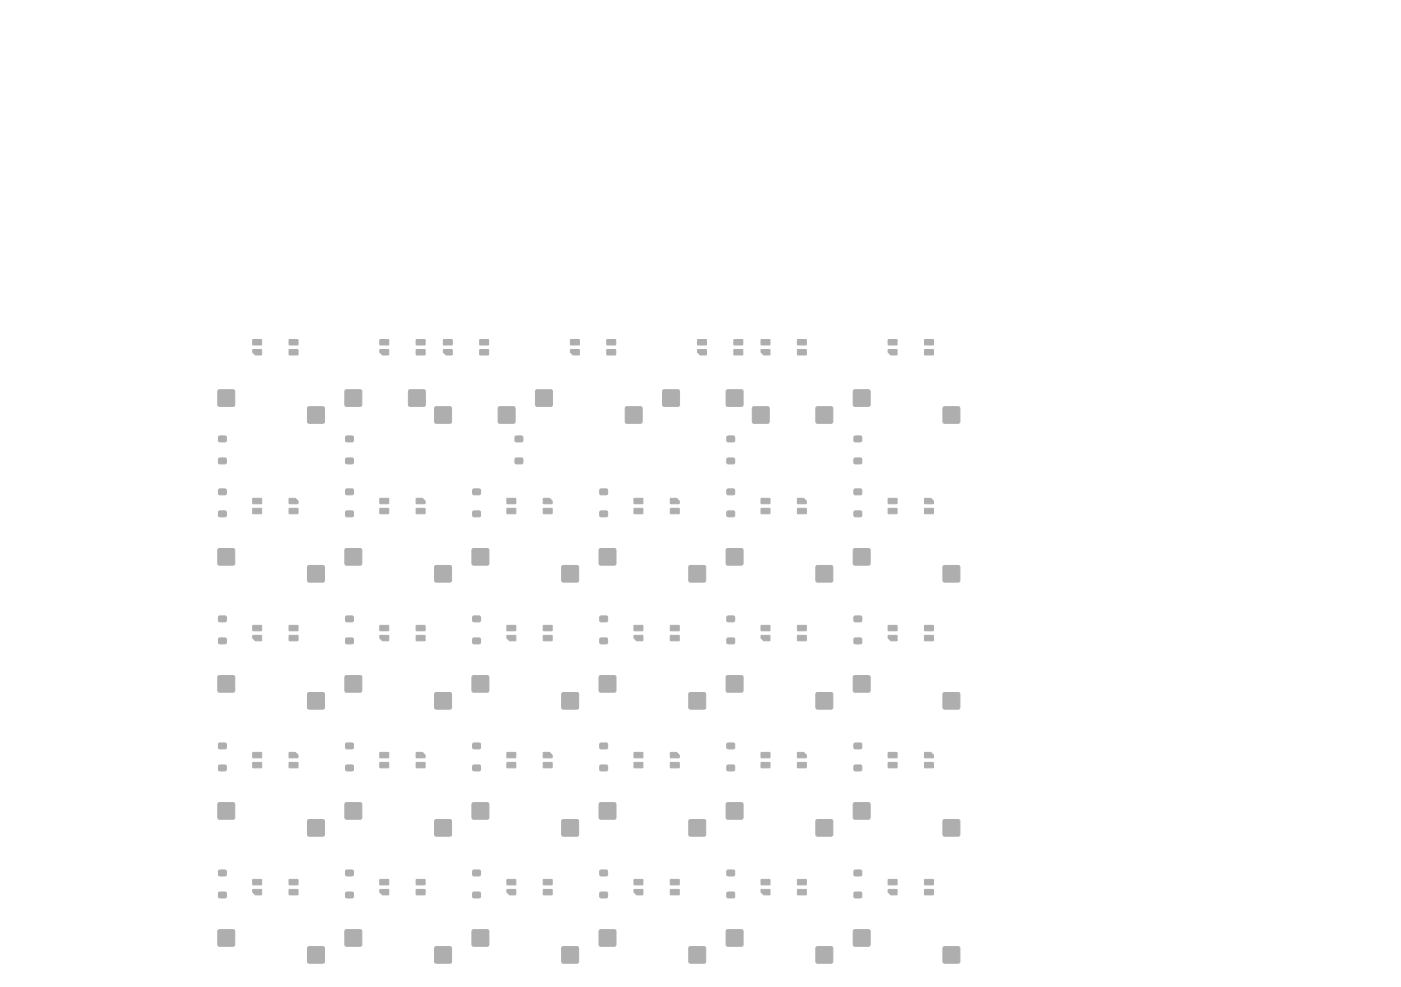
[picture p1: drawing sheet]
<svg xmlns="http://www.w3.org/2000/svg" width="210mm" height="148mm" viewBox="0 0 210 148" stroke-linecap="round" stroke-linejoin="round" font-family="sans-serif">
<g fill="#bbaaa4" stroke="#bbaaa4" stroke-width=".15">
<path d="M110 50.9h1.3v.8h-1.2z"/>
<path d="M110 52.4h1.3v.8h-1.2z"/>
<path d="M104.6 50.9h1.2l.1 .8h-1.3z"/>
<path d="M104.6 52.4h1.2l.1 .8h-.9l-.5-.4z"/>
<path d="M119.5 93.8h1.3l.1 .7-1.3 .1z"/>
<path d="M119.5 95.3h1.3l.1 .7-1.3 .1z"/>
<path d="M114.1 93.8h1.3v.7l-1.3 .1z"/>
<path d="M114.1 95.3h1.3v.7l-.9 .1-.4-.4z"/>
<path d="M100.5 131.9h1.3v.7l-1.3 .1z"/>
<path d="M100.5 133.4h1.3v.7l-1.3 .1z"/>
<path d="M95 131.9h1.3l.1 .7-1.3 .1z"/>
<path d="M95 133.4h1.3l.1 .7-1 .1-.4-.4z"/>
<path d="M138.6 131.9h1.3v.7l-1.3 .1z"/>
<path d="M138.6 133.4h1.3v.7l-1.3 .1z"/>
<path d="M133.1 131.9h1.3l.1 .7-1.3 .1z"/>
<path d="M133.1 133.4h1.3l.1 .7-1 .1-.4-.4z"/>
<path d="M71.9 50.9h1.3v.8h-1.2z"/>
<path d="M71.9 52.4h1.3v.8h-1.2z"/>
<path d="M66.5 50.9h1.2l.1 .8h-1.3z"/>
<path d="M66.5 52.4h1.2l.1 .8h-.9l-.5-.4z"/>
<path d="M138.6 50.9h1.3v.8h-1.3z"/>
<path d="M138.6 52.4h1.3v.8h-1.3z"/>
<path d="M133.1 50.9h1.3l.1 .8h-1.3z"/>
<path d="M133.1 52.4h1.3l.1 .8h-1l-.4-.4z"/>
<path d="M100.5 93.8h1.3v.7l-1.3 .1z"/>
<path d="M100.5 95.3h1.3v.7l-1.3 .1z"/>
<path d="M95 93.8h1.3l.1 .7-1.3 .1z"/>
<path d="M95 95.3h1.3l.1 .7-1 .1-.4-.4z"/>
<path d="M81.4 131.9h1.3l.1 .7-1.3 .1z"/>
<path d="M81.4 133.4h1.3l.1 .7-1.3 .1z"/>
<path d="M76 131.9h1.3v.7l-1.3 .1z"/>
<path d="M76 133.4h1.3v.7l-.9 .1-.4-.4z"/>
<path d="M81.4 93.8h1.3l.1 .7-1.3 .1z"/>
<path d="M81.4 95.3h1.3l.1 .7-1.3 .1z"/>
<path d="M76 93.8h1.3v.7l-1.3 .1z"/>
<path d="M76 95.3h1.3v.7l-.9 .1-.4-.4z"/>
<path d="M43.3 131.9h1.3l.1 .7-1.3 .1z"/>
<path d="M43.3 133.4h1.3l.1 .7-1.3 .1z"/>
<path d="M37.9 131.9h1.3v.7l-1.3 .1z"/>
<path d="M37.9 133.4h1.3v.7l-.9 .1-.4-.4z"/>
<path d="M119.5 50.9h1.3l.1 .8h-1.3z"/>
<path d="M119.5 52.4h1.3l.1 .8h-1.3z"/>
<path d="M114.1 50.9h1.3v.8h-1.3z"/>
<path d="M114.1 52.4h1.3v.8h-.9l-.4-.4z"/>
<path d="M43.3 50.9h1.3l.1 .8h-1.3z"/>
<path d="M43.3 52.4h1.3l.1 .8h-1.3z"/>
<path d="M37.9 50.9h1.3v.8h-1.3z"/>
<path d="M37.9 52.4h1.3v.8h-.9l-.4-.4z"/>
<path d="M62.4 50.9h1.3v.8h-1.3z"/>
<path d="M62.4 52.4h1.3v.8h-1.3z"/>
<path d="M56.9 50.9h1.3l.1 .8h-1.3z"/>
<path d="M56.9 52.4h1.3l.1 .8h-1l-.4-.4z"/>
<path d="M91 50.9h1.2l.1 .8h-1.3z"/>
<path d="M91 52.4h1.2l.1 .8h-1.3z"/>
<path d="M85.5 50.9h1.3v.8h-1.2z"/>
<path d="M85.5 52.4h1.3v.8h-.9l-.4-.4z"/>
<path d="M62.4 93.8h1.3v.7l-1.3 .1z"/>
<path d="M62.4 95.3h1.3v.7l-1.3 .1z"/>
<path d="M56.9 93.8h1.3l.1 .7-1.3 .1z"/>
<path d="M56.9 95.3h1.3l.1 .7-1 .1-.4-.4z"/>
<path d="M138.6 93.8h1.3v.7l-1.3 .1z"/>
<path d="M138.6 95.3h1.3v.7l-1.3 .1z"/>
<path d="M133.1 93.8h1.3l.1 .7-1.3 .1z"/>
<path d="M133.1 95.3h1.3l.1 .7-1 .1-.4-.4z"/>
<path d="M119.5 131.9h1.3l.1 .7-1.3 .1z"/>
<path d="M119.5 133.4h1.3l.1 .7-1.3 .1z"/>
<path d="M114.1 131.9h1.3v.7l-1.3 .1z"/>
<path d="M114.1 133.4h1.3v.7l-.9 .1-.4-.4z"/>
<path d="M43.3 93.8h1.3l.1 .7-1.3 .1z"/>
<path d="M43.3 95.3h1.3l.1 .7-1.3 .1z"/>
<path d="M37.9 93.8h1.3v.7l-1.3 .1z"/>
<path d="M37.9 95.3h1.3v.7l-.9 .1-.4-.4z"/>
<path d="M62.4 131.9h1.3v.7l-1.3 .1z"/>
<path d="M62.4 133.4h1.3v.7l-1.3 .1z"/>
<path d="M56.9 131.9h1.3l.1 .7-1.3 .1z"/>
<path d="M56.9 133.4h1.3l.1 .7-1 .1-.4-.4z"/>
<path d="M76 76.2h1.3v.8h-1.3z"/>
<path d="M76 74.7h1.3v.8h-1.3z"/>
<path d="M81.4 76.2h1.3l.1 .8h-1.3z"/>
<path d="M81.4 74.7h1l.4 .4v.4h-1.3z"/>
<path d="M133.1 76.2h1.3l.1 .8h-1.3z"/>
<path d="M133.1 74.7h1.3l.1 .8h-1.3z"/>
<path d="M138.6 76.2h1.3v.8h-1.3z"/>
<path d="M138.6 74.7h.9l.4 .4v.4h-1.3z"/>
<path d="M95 114.3h1.3l.1 .8h-1.3z"/>
<path d="M95 112.8h1.3l.1 .8h-1.3z"/>
<path d="M100.5 114.3h1.3v.8h-1.3z"/>
<path d="M100.5 112.8h.9l.4 .4v.4h-1.3z"/>
<path d="M37.9 76.2h1.3v.8h-1.3z"/>
<path d="M37.9 74.7h1.3v.8h-1.3z"/>
<path d="M43.3 76.2h1.3l.1 .8h-1.3z"/>
<path d="M43.3 74.7h1l.4 .4v.4h-1.3z"/>
<path d="M95 76.2h1.3l.1 .8h-1.3z"/>
<path d="M95 74.7h1.3l.1 .8h-1.3z"/>
<path d="M100.5 76.2h1.3v.8h-1.3z"/>
<path d="M100.5 74.7h.9l.4 .4v.4h-1.3z"/>
<path d="M37.9 114.3h1.3v.8h-1.3z"/>
<path d="M37.9 112.8h1.3v.8h-1.3z"/>
<path d="M43.3 114.3h1.3l.1 .8h-1.3z"/>
<path d="M43.3 112.8h1l.4 .4v.4h-1.3z"/>
<path d="M76 114.3h1.3v.8h-1.3z"/>
<path d="M76 112.8h1.3v.8h-1.3z"/>
<path d="M81.4 114.3h1.3l.1 .8h-1.3z"/>
<path d="M81.4 112.8h1l.4 .4v.4h-1.3z"/>
<path d="M56.9 76.2h1.3l.1 .8h-1.3z"/>
<path d="M56.9 74.7h1.3l.1 .8h-1.3z"/>
<path d="M62.4 76.2h1.3v.8h-1.3z"/>
<path d="M62.4 74.7h.9l.4 .4v.4h-1.3z"/>
<path d="M114.1 76.2h1.3v.8h-1.3z"/>
<path d="M114.1 74.7h1.3v.8h-1.3z"/>
<path d="M119.5 76.2h1.3l.1 .8h-1.3z"/>
<path d="M119.5 74.7h1l.4 .4v.4h-1.3z"/>
<path d="M56.9 114.3h1.3l.1 .8h-1.3z"/>
<path d="M56.9 112.8h1.3l.1 .8h-1.3z"/>
<path d="M62.4 114.3h1.3v.8h-1.3z"/>
<path d="M62.4 112.8h.9l.4 .4v.4h-1.3z"/>
<path d="M133.1 114.3h1.3l.1 .8h-1.3z"/>
<path d="M133.1 112.8h1.3l.1 .8h-1.3z"/>
<path d="M138.6 114.3h1.3v.8h-1.3z"/>
<path d="M138.6 112.8h.9l.4 .4v.4h-1.3z"/>
<path d="M114.1 114.3h1.3v.8h-1.3z"/>
<path d="M114.1 112.8h1.3v.8h-1.3z"/>
<path d="M119.5 114.3h1.3l.1 .8h-1.3z"/>
<path d="M119.5 112.8h1l.4 .4v.4h-1.3z"/>
<path d="M90 73.4h1v.7h-1z"/>
<path d="M90 76.7h1v.7h-1z"/>
<path d="M109 92.4h1.1v.8h-1.1z"/>
<path d="M109 95.7h1.1v.8h-1.1z"/>
<path d="M70.9 73.4h1.1v.7h-1.1z"/>
<path d="M70.9 76.7h1.1v.7h-1.1z"/>
<path d="M90 111.5h1v.7h-1z"/>
<path d="M90 114.8h1v.7h-1z"/>
<path d="M70.9 111.5h1.1v.7h-1.1z"/>
<path d="M70.9 114.8h1.1v.7h-1.1z"/>
<path d="M109 111.5h1.1v.7h-1.1z"/>
<path d="M109 114.8h1.1v.7h-1.1z"/>
<path d="M128.1 92.4h1v.8h-1z"/>
<path d="M128.1 95.7h1v.8h-1z"/>
<path d="M32.8 68.7h1.1v.8h-1.1z"/>
<path d="M32.8 65.4h1.1v.8h-1.1z"/>
<path d="M51.9 92.4h1v.8h-1z"/>
<path d="M51.9 95.7h1v.8h-1z"/>
<path d="M51.9 73.4h1v.7h-1z"/>
<path d="M51.9 76.7h1v.7h-1z"/>
<path d="M70.9 130.5h1.1v.8h-1.1z"/>
<path d="M70.9 133.8h1.1v.8h-1.1z"/>
<path d="M51.9 130.5h1v.8h-1z"/>
<path d="M51.9 133.8h1v.8h-1z"/>
<path d="M128.1 73.4h1v.7h-1z"/>
<path d="M128.1 76.7h1v.7h-1z"/>
<path d="M109 73.4h1.1v.7h-1.1z"/>
<path d="M109 76.7h1.1v.7h-1.1z"/>
<path d="M109 130.5h1.1v.8h-1.1z"/>
<path d="M109 133.8h1.1v.8h-1.1z"/>
<path d="M109 68.7h1.1v.8h-1.1z"/>
<path d="M109 65.4h1.1v.8h-1.1z"/>
<path d="M90 130.5h1v.8h-1z"/>
<path d="M90 133.8h1v.8h-1z"/>
<path d="M51.9 111.5h1v.7h-1z"/>
<path d="M51.9 114.8h1v.7h-1z"/>
<path d="M70.9 92.4h1.1v.8h-1.1z"/>
<path d="M70.9 95.7h1.1v.8h-1.1z"/>
<path d="M51.9 68.7h1v.8h-1z"/>
<path d="M51.9 65.4h1v.8h-1z"/>
<path d="M32.8 130.5h1.1v.8h-1.1z"/>
<path d="M32.8 133.8h1.1v.8h-1.1z"/>
<path d="M128.1 111.5h1v.7h-1z"/>
<path d="M128.1 114.8h1v.7h-1z"/>
<path d="M128.1 130.5h1v.8h-1z"/>
<path d="M128.1 133.8h1v.8h-1z"/>
<path d="M32.8 73.4h1.1v.7h-1.1z"/>
<path d="M32.8 76.7h1.1v.7h-1.1z"/>
<path d="M77.3 68.7h1v.8h-1z"/>
<path d="M77.3 65.4h1v.8h-1z"/>
<path d="M32.8 92.4h1.1v.8h-1.1z"/>
<path d="M32.8 95.7h1.1v.8h-1.1z"/>
<path d="M128.1 68.7h1v.8h-1z"/>
<path d="M128.1 65.4h1v.8h-1z"/>
<path d="M90 92.4h1v.8h-1z"/>
<path d="M90 95.7h1v.8h-1z"/>
<path d="M32.8 111.5h1.1v.7h-1.1z"/>
<path d="M32.8 114.8h1.1v.7h-1.1z"/>
<path d="M70.8 82.3h2.4v2.4h-2.4z"/>
<path d="M84.3 84.9h2.4v2.3h-2.4z"/>
<path d="M70.8 101.4h2.4v2.3h-2.4z"/>
<path d="M84.3 103.9h2.4v2.4h-2.4z"/>
<path d="M108.9 58.5h2.4v2.4h-2.4z"/>
<path d="M122.4 61.1h2.4v2.3h-2.4z"/>
<path d="M32.7 101.4h2.4v2.3h-2.4z"/>
<path d="M46.2 103.9h2.4v2.4h-2.4z"/>
<path d="M89.9 82.3h2.4v2.4h-2.4z"/>
<path d="M103.3 84.9h2.4v2.3h-2.4z"/>
<path d="M61.3 58.5h2.4v2.4h-2.4z"/>
<path d="M74.7 61.1h2.4v2.3h-2.4z"/>
<path d="M89.9 120.4h2.4v2.4h-2.4z"/>
<path d="M103.3 123h2.4v2.3h-2.4z"/>
<path d="M51.8 101.4h2.4v2.3h-2.4z"/>
<path d="M65.2 103.9h2.4v2.4h-2.4z"/>
<path d="M128 82.3h2.4v2.4h-2.4z"/>
<path d="M141.4 84.9h2.4v2.3h-2.4z"/>
<path d="M32.7 139.5h2.4v2.3h-2.4z"/>
<path d="M46.2 142h2.4v2.4h-2.4z"/>
<path d="M89.9 139.5h2.4v2.3h-2.4z"/>
<path d="M103.3 142h2.4v2.4h-2.4z"/>
<path d="M108.9 101.4h2.4v2.3h-2.4z"/>
<path d="M122.4 103.9h2.4v2.4h-2.4z"/>
<path d="M51.8 139.5h2.4v2.3h-2.4z"/>
<path d="M65.2 142h2.4v2.4h-2.4z"/>
<path d="M128 139.5h2.4v2.3h-2.4z"/>
<path d="M141.4 142h2.4v2.4h-2.4z"/>
<path d="M128 101.4h2.4v2.3h-2.4z"/>
<path d="M141.4 103.9h2.4v2.4h-2.4z"/>
<path d="M80.3 58.5h2.4v2.4h-2.4z"/>
<path d="M93.8 61.1h2.4v2.3h-2.4z"/>
<path d="M51.8 82.3h2.4v2.4h-2.4z"/>
<path d="M65.2 84.9h2.4v2.3h-2.4z"/>
<path d="M108.9 82.3h2.4v2.4h-2.4z"/>
<path d="M122.4 84.9h2.4v2.3h-2.4z"/>
<path d="M99.4 58.5h2.4v2.4h-2.4z"/>
<path d="M112.8 61.1h2.4v2.3h-2.4z"/>
<path d="M32.7 58.5h2.4v2.4h-2.4z"/>
<path d="M46.2 61.1h2.4v2.3h-2.4z"/>
<path d="M108.9 120.4h2.4v2.4h-2.4z"/>
<path d="M122.4 123h2.4v2.3h-2.4z"/>
<path d="M89.9 101.4h2.4v2.3h-2.4z"/>
<path d="M103.3 103.9h2.4v2.4h-2.4z"/>
<path d="M32.7 82.3h2.4v2.4h-2.4z"/>
<path d="M46.2 84.9h2.4v2.3h-2.4z"/>
<path d="M51.8 58.5h2.4v2.4h-2.4z"/>
<path d="M65.2 61.1h2.4v2.3h-2.4z"/>
<path d="M70.8 120.4h2.4v2.4h-2.4z"/>
<path d="M84.3 123h2.4v2.3h-2.4z"/>
<path d="M51.8 120.4h2.4v2.4h-2.4z"/>
<path d="M65.2 123h2.4v2.3h-2.4z"/>
<path d="M70.8 139.5h2.4v2.3h-2.4z"/>
<path d="M84.3 142h2.4v2.4h-2.4z"/>
<path d="M32.7 120.4h2.4v2.4h-2.4z"/>
<path d="M46.2 123h2.4v2.3h-2.4z"/>
<path d="M108.9 139.5h2.4v2.3h-2.4z"/>
<path d="M122.4 142h2.4v2.4h-2.4z"/>
<path d="M128 120.4h2.4v2.4h-2.4z"/>
<path d="M141.4 123h2.4v2.3h-2.4z"/>
<path d="M128 58.5h2.4v2.4h-2.4z"/>
<path d="M141.4 61.1h2.4v2.3h-2.4z"/>
</g>
</svg>
